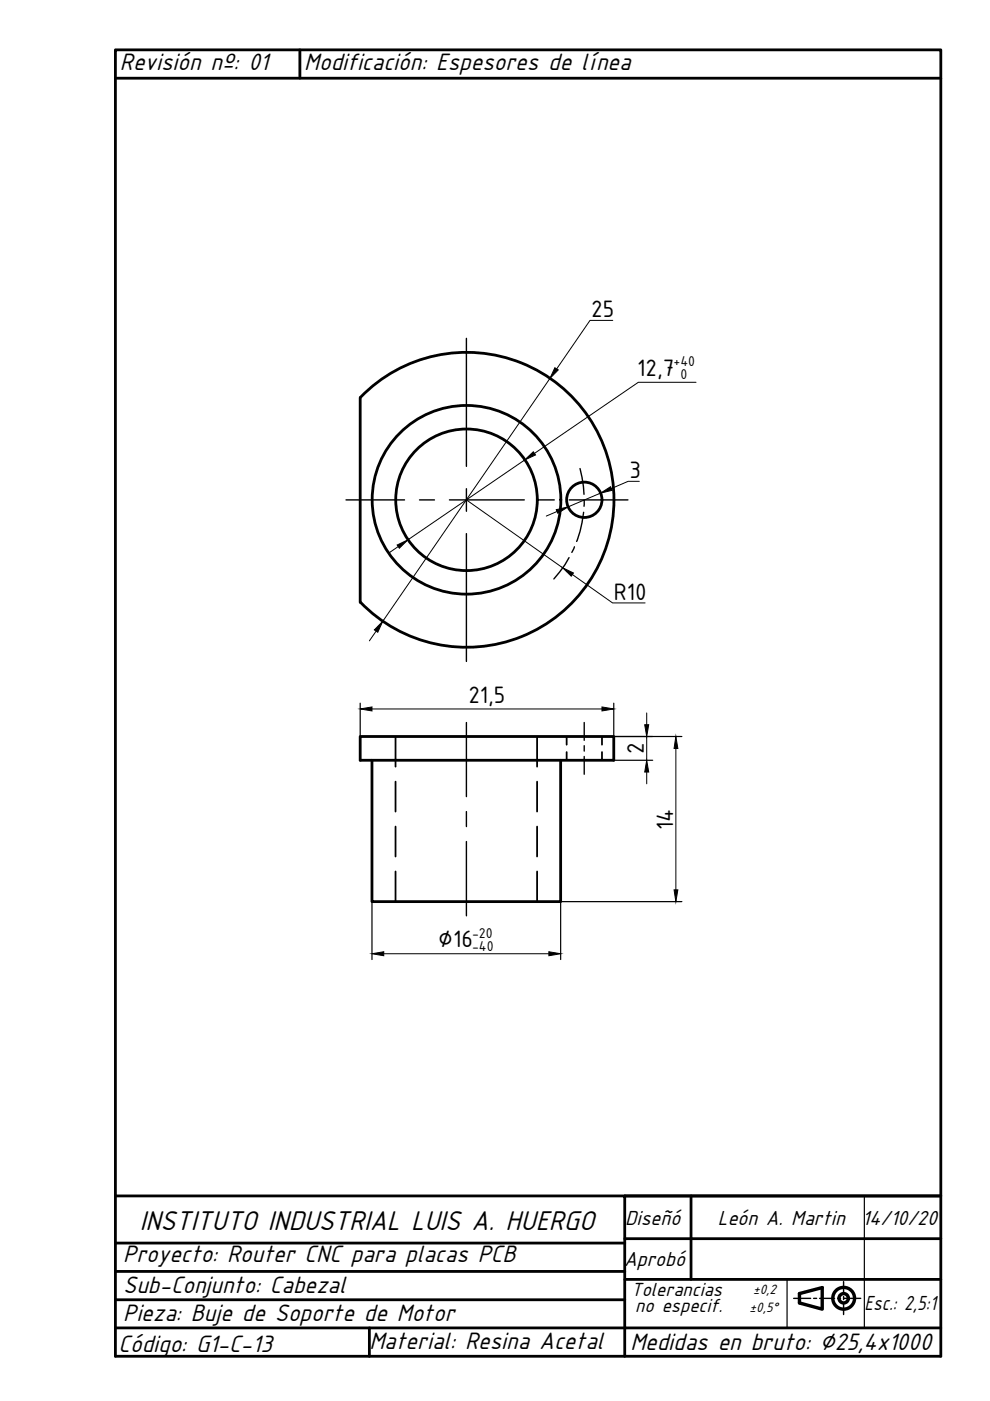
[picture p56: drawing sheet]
<svg xmlns="http://www.w3.org/2000/svg" width="210mm" height="297mm" viewBox="0 0 210 297" stroke-linecap="round" stroke-linejoin="round" font-family="sans-serif">
<defs><g id="words">
<text font-size="6.4" x="29.6" y="260.9">INSTITUTO INDUSTRIAL LUIS A. HUERGO</text>
<g font-size="5.6">
<text x="25.4" y="14.8">Revisión nº: 01</text>
<text x="64.5" y="14.8">Modificación: Espesores de línea</text>
<text x="26.1" y="267.6">Proyecto: Router CNC para placas PCB</text>
<text x="26.1" y="274.1">Sub-Conjunto: Cabezal</text>
<text x="26.1" y="280.1">Pieza: Buje de Soporte de Motor</text>
<text x="25.1" y="286.6">Código: G1-C-13</text>
<text x="78.3" y="286.1">Material: Resina Acetal</text>
<text x="133.6" y="286.2">Medidas en bruto: ∅25,4x1000</text>
</g>
<g font-size="5.4">
<text x="125.3" y="67.3">25</text>
<text x="135.1" y="79.7">12,7</text>
<text x="133.4" y="101.4">3</text>
<text x="130.1" y="127.2">R10</text>
<text x="99.3" y="149">21,5</text>
<text x="136.5" y="159.9" transform="rotate(-90 136.5 159.9)">2</text>
<text x="142.7" y="176" transform="rotate(-90 142.7 176)">14</text>
<text x="92.9" y="200.9">∅16</text>
</g>
<g font-size="4.8">
<text x="132.5" y="259.8">Diseñó</text>
<text x="152.2" y="259.8">León A. Martin</text>
<text x="182.8" y="259.8">14/10/20</text>
<text x="132.3" y="268.5">Aprobó</text>
<text x="183.3" y="277.7">Esc.: 2,5:1</text>
</g>
<g font-size="4.5">
<text x="133.8" y="274.7">Tolerancias</text>
<text x="134.7" y="278.2">no especif.</text>
</g>
<g font-size="3.3">
<text x="142.8" y="77.6">+40</text>
<text x="144.3" y="80.4">0</text>
<text x="100.1" y="198.8">-20</text>
<text x="100.1" y="201.6">-40</text>
</g>
<g font-size="3.2">
<text x="159.7" y="274.3">±0,2</text>
<text x="158.9" y="278.1">±0,5°</text>
</g>
</g></defs>
<!-- layer: 0 -->
<g fill="none" stroke="#000" stroke-width=".59">
<path d="M63.6 10.6v6M76.4 84.3v43.4M76.4 84.3a31.3 31.3 0 0 1 44.5-.6 31.3 31.3 0 0 1 0 44.5 31.3 31.3 0 0 1-44.5-.5M76.4 156.2h53.7v5h-53.7zM78.9 161.2v30h40v-30M24.5 253.6h108v34M132.5 253.6h67M146.5 253.6v17.7M24.5 275.6h108M24.5 269.6h108M24.5 263.6h108M132.5 271.3h67"/>
<path d="M132.5 262.6h67M24.5 287.6v-277h175v277M24.5 281.5h175M78.3 281.5v6.1"/>
<circle cx="98.9" cy="106" r="20"/>
<circle cx="98.9" cy="106" r="15"/>
<circle cx="123.9" cy="106" r="3.7"/>
</g>
<!-- layer: DIBUJO -->
<path d="M24.5 16.6h175M24.5 287.6h175" fill="none" stroke="#000" stroke-width=".59"/>
<!-- layer: 0 -->
<g fill="none" stroke="#000" stroke-width=".72">
<path d="M169.5 274.3l4.8-1.3v4.6l-4.8-1.3z"/>
<circle cx="178.9" cy="275.3" r="2.31"/>
<circle cx="178.9" cy="275.3" r=".99"/>
</g>
<g fill="none" stroke="#000" stroke-width=".3">
<path d="M98.9 71.7v27.2M123 99.3l.7 3.8 .1 1.7M73.4 106h12.4M88.9 106h3.2M95.3 106h15.9M98.9 103.6v4.8M98.9 113.1v27.1M114.3 106h3.2M120.6 118.2l-.8 1.5-2.4 3.1M120.7 106h12.4M121.8 115.9l-.6 1.2M123.7 108.6a25.1 25.1 0 0 1-1.4 6.2"/>
<path d="M123.9 106.1l-.1 1.2M98.9 153.2v15.7M123.9 153.2v3.8M123.9 158.1v1.1M98.9 172.1v3.1M98.9 178.4v15.8M123.9 160.4v3.8M168.3 275.3h3.6M172.5 275.3h.6M173.8 275.3h3.2M177.6 275.3h.6M178.9 271.7v2.6"/>
<path d="M178.9 274.9v.6M178.9 276.2v2.5M178.9 275.3h3.6"/>
</g>
<path d="M24.5 10.6h87.5M76.4 149.1v7.1M130.1 149.1v7.1h14.5M130.1 161.2h8.3M78.9 191.2v12.2M144.6 191.2h-25.7v12.2M183.3 253.6v27.9M166.9 271.3v10.2" fill="none" stroke="#000" stroke-width=".25"/>
<path d="M83.9 156.2v6.3M113.9 156.2v6.3M120.1 156.2v1.7M120.1 159.5v1.7M127.6 156.2v1.7M127.6 159.5v1.7M83.9 165.7v6.4M83.9 175.2v6.4M113.9 165.7v6.4M113.9 175.2v6.4M83.9 184.8v6.4M113.9 184.8v6.4" fill="none" stroke="#000" stroke-width=".38"/>
<g fill="none" stroke="#000" stroke-width=".21">
<path d="M129.9 67.9h-4.8l-7.1 10.3M111.3 97.5l-24.8 17M116.6 80.2l-35.4 51.5M147.6 81.1h-12.3l-22 15M84.4 115.9l-2 1.4M98.9 106l20.4 14.4M118.1 108.4l-2.3 1M127.3 104.5l-6.9 3M135.6 102.1h-2.4l-3.6 1.5M79.8 133.8l-1.5 2.1M121.4 121.8l8.5 6h6.9M78.9 150.3h48.7"/>
<path d="M137.1 151.2v2.5M137.1 156.2v5M143.3 158.7v30M137.1 163.7v2.5M81.4 202.2h35"/>
</g>
<g fill="#000" stroke="#000" stroke-width=".21">
<path d="M117.6 78l.8 .4-1.8 1.8zM111.3 97.5l1.8-1.7 .4 .7zM84.2 115.6l2.3-1.1-1.8 1.7zM117.9 108.1l2.5-.6-2.1 1.3zM127.3 104.5l2.2-1.3 .3 .8zM81.2 131.7l-1.1 2.4-.7-.6zM119.3 120.4l2.3 1.1-.5 .7zM76.4 150.3l2.5-.4v.8zM127.6 149.9l2.5 .4-2.5 .4zM136.7 153.7h.8l-.4 2.5zM143.3 156.2l.4 2.5h-.8zM137.1 161.2l.4 2.5h-.8z"/>
<path d="M142.9 188.7h.8l-.4 2.5zM78.9 202.2l2.5-.4v.8zM116.4 201.8l2.5 .4-2.5 .4z"/>
</g>
<use href="#words"/>
</svg>
